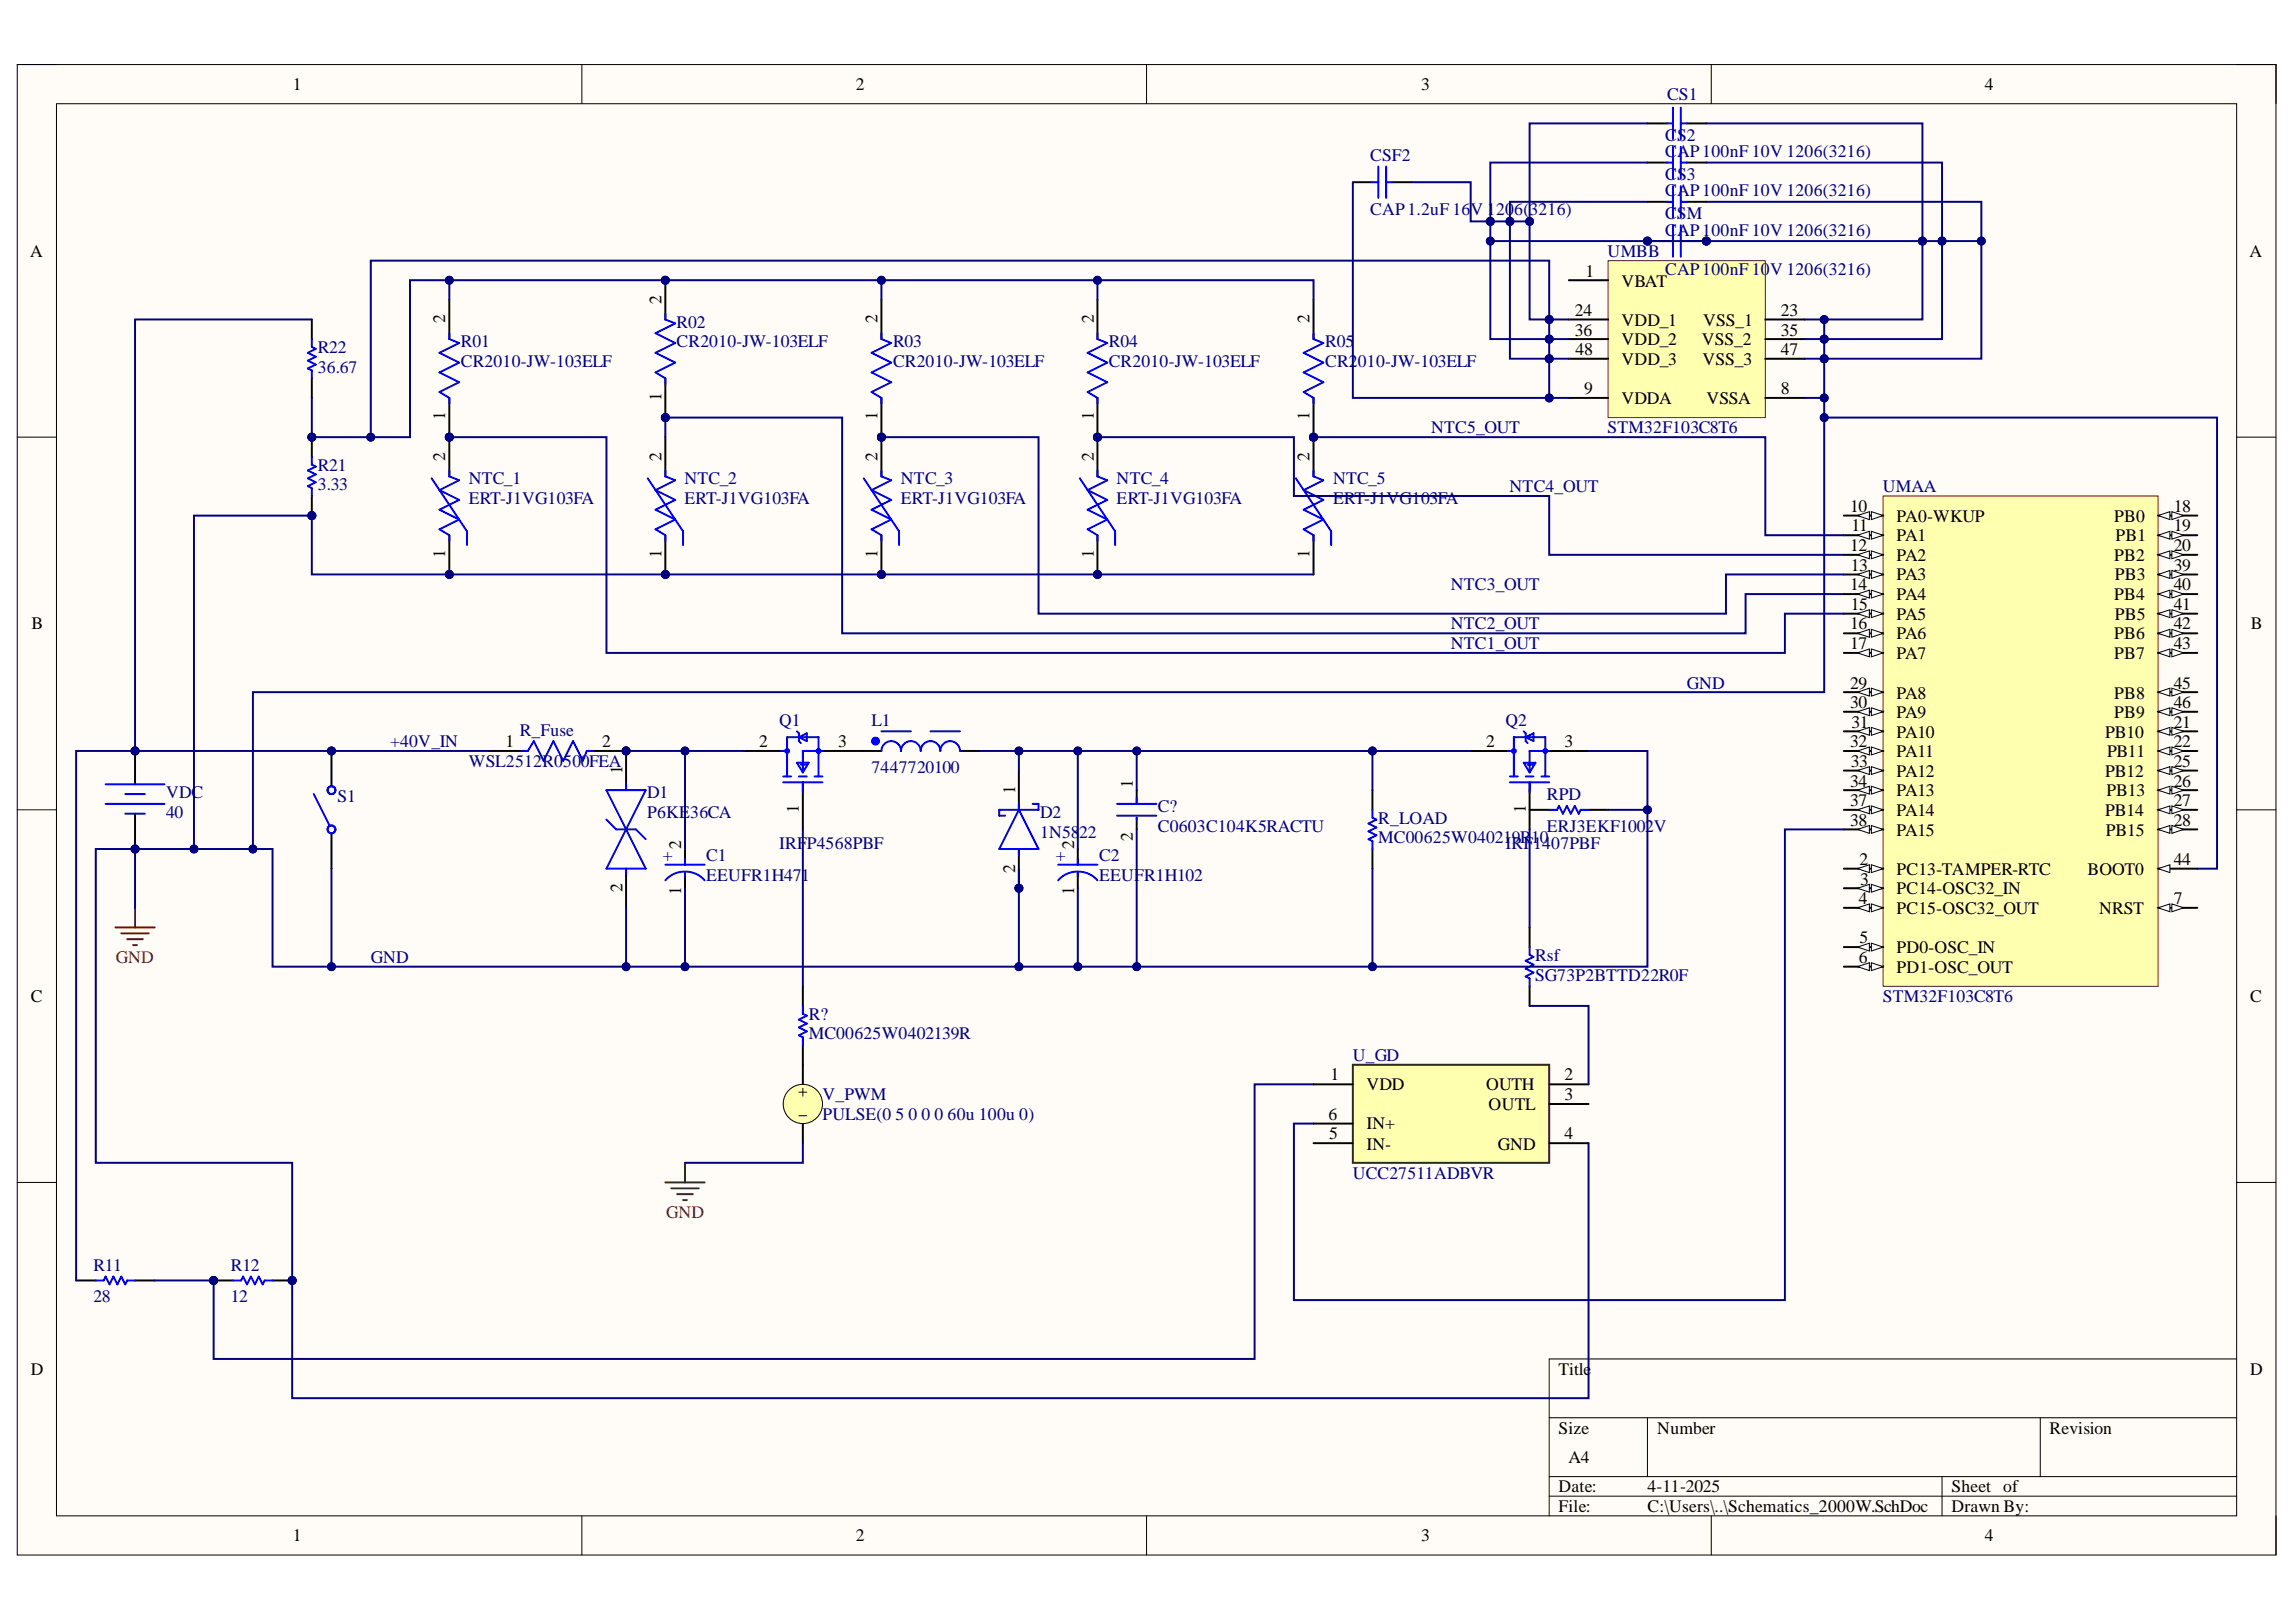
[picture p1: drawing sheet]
<svg xmlns="http://www.w3.org/2000/svg" width="297mm" height="210mm" viewBox="0 0 297 210" stroke-linecap="round" stroke-linejoin="round" font-family="sans-serif">
<defs><g id="words">
<g font-size="2.3">
<text x="37.9" y="11.7">1</text>
<text x="110.7" y="11.7">2</text>
<text x="183.9" y="11.7">3</text>
<text x="256.8" y="11.7">4</text>
<text x="3.9" y="33.3">A</text>
<text x="205.1" y="35.8">1</text>
<text x="291" y="33.3">A</text>
<text x="57.6" y="41.8" transform="rotate(-90 57.6 41.8)">2</text>
<text x="85.6" y="39.3" transform="rotate(-90 85.6 39.3)">2</text>
<text x="113.5" y="41.8" transform="rotate(-90 113.5 41.8)">2</text>
<text x="141.5" y="41.8" transform="rotate(-90 141.5 41.8)">2</text>
<text x="169.4" y="41.8" transform="rotate(-90 169.4 41.8)">2</text>
<text x="203.8" y="40.9">24</text>
<text x="209.8" y="37.1">VBAT</text>
<text x="230.4" y="40.9">23</text>
<text x="203.8" y="43.4">36</text>
<text x="203.8" y="46">48</text>
<text x="209.8" y="42.2">VDD_1</text>
<text x="209.8" y="44.7">VDD_2</text>
<text x="209.8" y="47.2">VDD_3</text>
<text x="220.2" y="44.7">VSS_2</text>
<text x="220.2" y="47.2">VSS_3</text>
<text x="220.3" y="42.2">VSS_1</text>
<text x="230.4" y="43.4">35</text>
<text x="230.4" y="46">47</text>
<text x="85.6" y="51.9" transform="rotate(-90 85.6 51.9)">1</text>
<text x="204.9" y="51">9</text>
<text x="209.8" y="52.3">VDDA</text>
<text x="220.8" y="52.3">VSSA</text>
<text x="230.4" y="51">8</text>
<text x="57.6" y="59.6" transform="rotate(-90 57.6 59.6)">2</text>
<text x="57.6" y="54.4" transform="rotate(-90 57.6 54.4)">1</text>
<text x="85.6" y="59.6" transform="rotate(-90 85.6 59.6)">2</text>
<text x="113.5" y="59.6" transform="rotate(-90 113.5 59.6)">2</text>
<text x="113.5" y="54.4" transform="rotate(-90 113.5 54.4)">1</text>
<text x="141.5" y="59.6" transform="rotate(-90 141.5 59.6)">2</text>
<text x="141.5" y="54.4" transform="rotate(-90 141.5 54.4)">1</text>
<text x="169.4" y="59.6" transform="rotate(-90 169.4 59.6)">2</text>
<text x="169.4" y="54.4" transform="rotate(-90 169.4 54.4)">1</text>
<text x="239.4" y="66.2">10</text>
<text x="239.4" y="71.3">12</text>
<text x="239.5" y="68.8">11</text>
<text x="245.4" y="67.5">PA0-WKUP</text>
<text x="245.4" y="70">PA1</text>
<text x="273.5" y="67.5">PB0</text>
<text x="273.7" y="70">PB1</text>
<text x="281.2" y="66.2">18</text>
<text x="281.2" y="68.8">19</text>
<text x="281.2" y="71.3">20</text>
<text x="57.6" y="72.1" transform="rotate(-90 57.6 72.1)">1</text>
<text x="85.6" y="72.1" transform="rotate(-90 85.6 72.1)">1</text>
<text x="113.5" y="72.1" transform="rotate(-90 113.5 72.1)">1</text>
<text x="141.5" y="72.1" transform="rotate(-90 141.5 72.1)">1</text>
<text x="169.4" y="72.1" transform="rotate(-90 169.4 72.1)">1</text>
<text x="239.4" y="76.4">14</text>
<text x="239.4" y="73.8">13</text>
<text x="245.4" y="72.6">PA2</text>
<text x="245.4" y="75.1">PA3</text>
<text x="245.4" y="77.6">PA4</text>
<text x="273.5" y="72.6">PB2</text>
<text x="273.5" y="77.6">PB4</text>
<text x="273.6" y="75.1">PB3</text>
<text x="281.2" y="73.8">39</text>
<text x="281.2" y="76.4">40</text>
<text x="4.1" y="81.4">B</text>
<text x="239.4" y="81.4">16</text>
<text x="239.4" y="84">17</text>
<text x="239.4" y="78.9">15</text>
<text x="245.4" y="80.2">PA5</text>
<text x="245.4" y="82.7">PA6</text>
<text x="273.5" y="82.7">PB6</text>
<text x="273.6" y="80.2">PB5</text>
<text x="281.2" y="78.9">41</text>
<text x="281.2" y="81.4">42</text>
<text x="281.2" y="84">43</text>
<text x="291.2" y="81.4">B</text>
<text x="239.4" y="89.1">29</text>
<text x="245.4" y="85.2">PA7</text>
<text x="273.5" y="85.2">PB7</text>
<text x="281.2" y="89.1">45</text>
<text x="239.4" y="91.7">30</text>
<text x="239.5" y="94.2">31</text>
<text x="245.4" y="95.5">PA10</text>
<text x="245.4" y="90.4">PA8</text>
<text x="245.4" y="92.9">PA9</text>
<text x="272.4" y="95.5">PB10</text>
<text x="273.5" y="90.4">PB8</text>
<text x="273.5" y="92.9">PB9</text>
<text x="281.2" y="94.2">21</text>
<text x="281.2" y="91.7">46</text>
<text x="65.4" y="96.7">1</text>
<text x="77.9" y="96.7">2</text>
<text x="80.5" y="100.2" transform="rotate(-90 80.5 100.2)">1</text>
<text x="98.2" y="96.7">2</text>
<text x="108.4" y="96.7">3</text>
<text x="146.6" y="102" transform="rotate(-90 146.6 102)">1</text>
<text x="192.3" y="96.7">2</text>
<text x="202.4" y="96.7">3</text>
<text x="239.4" y="96.7">32</text>
<text x="239.4" y="101.8">34</text>
<text x="239.4" y="99.3">33</text>
<text x="245.4" y="98">PA11</text>
<text x="245.4" y="100.5">PA12</text>
<text x="272.4" y="100.5">PB12</text>
<text x="272.6" y="98">PB11</text>
<text x="281.2" y="96.7">22</text>
<text x="281.2" y="99.3">25</text>
<text x="281.2" y="101.8">26</text>
<text x="103.4" y="105.2" transform="rotate(-90 103.4 105.2)">1</text>
<text x="131.4" y="102.7" transform="rotate(-90 131.4 102.7)">1</text>
<text x="197.4" y="105.2" transform="rotate(-90 197.4 105.2)">1</text>
<text x="239.4" y="104.3">37</text>
<text x="239.4" y="106.9">38</text>
<text x="245.4" y="103.1">PA13</text>
<text x="245.4" y="105.6">PA14</text>
<text x="272.4" y="105.6">PB14</text>
<text x="272.5" y="103.1">PB13</text>
<text x="281.2" y="104.3">27</text>
<text x="281.2" y="106.9">28</text>
<text x="88.1" y="109.8" transform="rotate(-90 88.1 109.8)">2</text>
<text x="131.4" y="113" transform="rotate(-90 131.4 113)">2</text>
<text x="139" y="109.8" transform="rotate(-90 139 109.8)">2</text>
<text x="146.6" y="108.9" transform="rotate(-90 146.6 108.9)">2</text>
<text x="240.5" y="111.9">2</text>
<text x="245.4" y="108.1">PA15</text>
<text x="245.4" y="113.2">PC13-TAMPER-RTC</text>
<text x="270.1" y="113.2">BOOT0</text>
<text x="272.4" y="108.1">PB15</text>
<text x="281.2" y="111.9">44</text>
<text x="80.5" y="115.5" transform="rotate(-90 80.5 115.5)">2</text>
<text x="88.1" y="115.8" transform="rotate(-90 88.1 115.8)">1</text>
<text x="139" y="115.8" transform="rotate(-90 139 115.8)">1</text>
<text x="240.5" y="117">4</text>
<text x="240.6" y="114.5">3</text>
<text x="245.4" y="115.7">PC14-OSC32_IN</text>
<text x="245.4" y="118.3">PC15-OSC32_OUT</text>
<text x="271.6" y="118.3">NRST</text>
<text x="281.2" y="117">7</text>
<text x="240.5" y="124.6">6</text>
<text x="240.5" y="122.1">5</text>
<text x="245.4" y="123.3">PD0-OSC_IN</text>
<text x="245.4" y="125.9">PD1-OSC_OUT</text>
<text x="4" y="129.7">C</text>
<text x="291.1" y="129.7">C</text>
<text x="172.1" y="139.8">1</text>
<text x="176.8" y="141.1">VDD</text>
<text x="192.3" y="141.1">OUTH</text>
<text x="192.6" y="143.6">OUTL</text>
<text x="202.4" y="139.8">2</text>
<text x="202.4" y="142.4">3</text>
<text x="171.9" y="144.9">6</text>
<text x="172" y="147.4">5</text>
<text x="176.8" y="146.2">IN+</text>
<text x="176.8" y="148.8">IN-</text>
<text x="193.8" y="148.8">GND</text>
<text x="202.4" y="147.4">4</text>
<text x="4" y="177.9">D</text>
<text x="201.6" y="177.9">Title</text>
<text x="291.1" y="177.9">D</text>
<text x="201.6" y="185.5">Size</text>
<text x="214.4" y="185.5">Number</text>
<text x="265.2" y="185.5">Revision</text>
<text x="202.9" y="189.3">A4</text>
<text x="201.6" y="193.1">Date:</text>
<text x="201.6" y="195.7">File:</text>
<text x="213.1" y="193.1">4-11-2025</text>
<text x="213.1" y="195.7">C:\Users\..\Schematics_2000W.SchDoc</text>
<text x="252.5" y="193.1">Sheet of</text>
<text x="252.5" y="195.7">Drawn By:</text>
<text x="37.9" y="199.5">1</text>
<text x="110.7" y="199.5">2</text>
<text x="183.9" y="199.5">3</text>
<text x="256.8" y="199.5">4</text>
</g>
<g font-size="2.3" fill="#000080">
<text x="215.7" y="12.9">CS1</text>
<text x="177.3" y="20.8">CSF2</text>
<text x="215.4" y="20.3">CAP100nF 10V 1206(3216)</text>
<text x="215.4" y="18.3">CS2</text>
<text x="215.4" y="23.3">CS3</text>
<text x="177.3" y="27.9">CAP1.2uF 16V 120</text>
<text x="195.9" y="27.9">6(3216)</text>
<text x="215.4" y="25.3">CAP100nF 10V 1206(3216)</text>
<text x="215.4" y="28.4">CSM</text>
<text x="208" y="33.3">UMBB</text>
<text x="215.4" y="30.5">CAP100nF 10V 1206(3216)</text>
<text x="215.4" y="35.6">CAP100nF 10</text>
<text x="229" y="35.6">V 1206(3216)</text>
<text x="41.1" y="45.7">R22</text>
<text x="59.6" y="44.9">R01</text>
<text x="59.6" y="47.5">CR2010-JW-103ELF</text>
<text x="87.5" y="42.4">R02</text>
<text x="87.5" y="44.9">CR2010-JW-103ELF</text>
<text x="115.5" y="44.9">R03</text>
<text x="115.5" y="47.5">CR2010-JW-103ELF</text>
<text x="143.4" y="44.9">R04</text>
<text x="143.4" y="47.5">CR2010-JW-103ELF</text>
<text x="171.4" y="44.9">R05</text>
<text x="171.4" y="47.5">CR2</text>
<text x="175.7" y="47.5">010-JW-103ELF</text>
<text x="41.1" y="48.2">36.67</text>
<text x="185.1" y="56.1">NTC5_OUT</text>
<text x="208" y="56.1">STM32F103C8T6</text>
<text x="41.1" y="63.4">3.33</text>
<text x="41.1" y="60.9">R21</text>
<text x="60.6" y="62.7">NTC_1</text>
<text x="60.6" y="65.2">ERT-J1VG103FA</text>
<text x="88.6" y="62.7">NTC_2</text>
<text x="88.6" y="65.2">ERT-J1VG103FA</text>
<text x="116.6" y="62.7">NTC_3</text>
<text x="116.6" y="65.2">ERT-J1VG103FA</text>
<text x="144.5" y="62.7">NTC_4</text>
<text x="144.5" y="65.2">ERT-J1VG103FA</text>
<text x="172.5" y="62.7">NTC_5</text>
<text x="172.5" y="65.2">ERT-J1VG103FA</text>
<text x="195.3" y="63.7">NTC4_OUT</text>
<text x="243.6" y="63.7">UMAA</text>
<text x="187.7" y="76.4">NTC3_OUT</text>
<text x="187.7" y="81.4">NTC2_OUT</text>
<text x="187.7" y="84">NTC1_OUT</text>
<text x="218.2" y="89.1">GND</text>
<text x="67.2" y="95.2">R_Fuse</text>
<text x="100.8" y="93.9">Q1</text>
<text x="112.7" y="93.9">L1</text>
<text x="194.8" y="93.9">Q2</text>
<text x="50.5" y="96.7">+40V_IN</text>
<text x="60.6" y="99.3">WSL2512R0500FEA</text>
<text x="112.7" y="100">7447720100</text>
<text x="21.5" y="105.9">40</text>
<text x="21.5" y="103.3">VDC</text>
<text x="43.6" y="103.8">S1</text>
<text x="83.7" y="103.3">D1</text>
<text x="83.7" y="105.9">P6KE</text>
<text x="89.3" y="105.9">36CA</text>
<text x="134.6" y="105.9">D2</text>
<text x="149.8" y="105.1">C?</text>
<text x="149.8" y="107.6">C0603C104K5RACTU</text>
<text x="178.3" y="106.6">R_LOAD</text>
<text x="200.1" y="103.6">RPD</text>
<text x="200.1" y="107.6">ERJ3EKF1002V</text>
<text x="85.8" y="111.4">+</text>
<text x="91.3" y="111.4">C1</text>
<text x="91.3" y="114">EEUFR1H471</text>
<text x="100.8" y="109.9">IRFP4568PBF</text>
<text x="134.6" y="108.4">1N58</text>
<text x="136.6" y="111.4">+</text>
<text x="139.6" y="108.4">22</text>
<text x="142.2" y="111.4">C2</text>
<text x="142.2" y="114">EEUFR1H102</text>
<text x="178.3" y="109.2">MC00625W040219R</text>
<text x="194.8" y="109.9">IRF1407PBF</text>
<text x="198.1" y="109.2">10</text>
<text x="48" y="124.6">GND</text>
<text x="198.6" y="124.4">Rsf</text>
<text x="104.6" y="132">R?</text>
<text x="198.6" y="126.9">SG73P2BTTD22R0F</text>
<text x="243.6" y="129.7">STM32F103C8T6</text>
<text x="104.6" y="134.5">MC00625W0402139R</text>
<text x="175" y="137.3">U_GD</text>
<text x="106.4" y="142.4">V_PWM</text>
<text x="106.4" y="144.9">PULSE(0</text>
<text x="115.8" y="144.9">5</text>
<text x="117.5" y="144.9">0</text>
<text x="119.2" y="144.9">0</text>
<text x="120.9" y="144.9">0</text>
<text x="122.6" y="144.9">60u 100u 0)</text>
<text x="175" y="152.6">UCC27511ADBVR</text>
<text x="12.1" y="164.5">R11</text>
<text x="29.9" y="164.5">R12</text>
<text x="12.1" y="168.5">28</text>
<text x="29.9" y="168.5">12</text>
</g>
<g font-size="2.3" fill="#800000">
<text x="15" y="124.6">GND</text>
<text x="86.2" y="157.6">GND</text>
</g>
</g></defs>
<path d="M2.2 8.4h292.2v192.8h-292.2z" fill-rule="evenodd" fill="#fffcf8"/>
<path d="M2.2 8.4h292.2v192.8h-292.2z" fill="none" stroke="#000" stroke-width=".13"/>
<path d="M7.3 13.4h282.1v182.8h-282.1z" fill-rule="evenodd" fill="#fffcf8"/>
<g fill="none" stroke="#000" stroke-width=".13">
<path d="M2.2 8.3h5.1M7.3 13.4h282.1v182.8h-282.1zM75.3 8.3v5.1M148.3 8.3v5.1M221.4 8.4v5M289.4 8.4h5v5M2.2 56.6h5.1M289.4 56.6h5M2.2 104.8h5.1M289.4 104.8h5M2.2 153h5.1M289.4 153h5"/>
<path d="M289.4 175.9h-89v20.3M75.3 196.2v5M148.3 196.2v5M200.4 183.5h89M200.4 191.1h89M200.4 193.6h89M213.1 183.5v7.6M221.4 196.2v5M251.2 191.1v5.1M264 183.5v7.6M294.4 196.2v5"/>
</g>
<path d="M17.5 117.5v2.5M14.9 120h5.1M15.7 120.8h3.5M16.5 121.5h2M17.2 122.3h.5" fill="none" stroke="#800000" stroke-width=".25"/>
<circle cx="17.5" cy="97.2" r=".51" fill="#000080"/>
<circle cx="17.5" cy="97.2" r=".51" fill="none" stroke="#000080" stroke-width=".13"/>
<circle cx="17.5" cy="109.9" r=".51" fill="#000080"/>
<circle cx="17.5" cy="109.9" r=".51" fill="none" stroke="#000080" stroke-width=".13"/>
<path d="M17.5 97.2v4.3" fill="none" stroke="#000" stroke-width=".25"/>
<circle cx="17.5" cy="97.2" r=".51" fill="#000080"/>
<circle cx="17.5" cy="97.2" r=".51" fill="none" stroke="#000080" stroke-width=".13"/>
<path d="M17.5 105.3v4.6" fill="none" stroke="#000" stroke-width=".25"/>
<circle cx="17.5" cy="109.9" r=".51" fill="#000080"/>
<circle cx="17.5" cy="109.9" r=".51" fill="none" stroke="#000080" stroke-width=".13"/>
<path d="M13.7 101.5h7.6M13.7 104h7.6M16.2 102.8h2.5M16.2 105.3h2.5" fill="none" stroke="#00f" stroke-width=".25"/>
<circle cx="81" cy="97.2" r=".51" fill="#000080"/>
<circle cx="81" cy="97.2" r=".51" fill="none" stroke="#000080" stroke-width=".13"/>
<path d="M63.2 97.2h5.1M75.9 97.2h5.1" fill="none" stroke="#000" stroke-width=".25"/>
<circle cx="81" cy="97.2" r=".51" fill="#000080"/>
<circle cx="81" cy="97.2" r=".51" fill="none" stroke="#000080" stroke-width=".13"/>
<path d="M67.5 97.2h.8l.8-1.3 1.2 2.5 1.3-2.5 1.3 2.5 1.2-2.5 1.3 2.5 .5-1.2h.8" fill="none" stroke="#00f" stroke-width=".25"/>
<circle cx="81" cy="97.2" r=".51" fill="#000080"/>
<circle cx="81" cy="97.2" r=".51" fill="none" stroke="#000080" stroke-width=".13"/>
<path d="M81 97.2v5.1" fill="none" stroke="#000" stroke-width=".25"/>
<circle cx="81" cy="97.2" r=".51" fill="#000080"/>
<circle cx="81" cy="97.2" r=".51" fill="none" stroke="#000080" stroke-width=".13"/>
<g fill="none" stroke="#000" stroke-width=".25">
<path d="M190.3 97.2h5M200.4 97.2h5.1M81 112.4v5.1M88.6 109.9v2M88.6 112.9v2M139.4 109.9v2M139.4 112.9v2M147.1 102.3v1.7M147.1 105.8v1.5M197.9 102.3v5M197.9 104.8h2.5M205.5 104.8h2.5"/>
<path d="M103.9 127.6v2.6M103.9 135.3v5M103.9 145.4v2.5"/>
</g>
<g fill="none" stroke="#00f" stroke-width=".25">
<path d="M195.1 97.2h.7M197.1 98.7h1.5l-.7 1.3zM197.1 94.6l.3 .3v1l.2 .3M197.4 95.4l1-.5v1zM197.6 99h.8M200.4 97.2h-2.5v2.5M78.5 102.3h5l-5 10.1h5zM78.5 106.1l1.2 1.2h2.6l1.2 1.3M81 101.5v.8M81 112.4v.8M86.1 113.9a3.4 3.4 0 0 1 5.1 0M86.1 111.9h5.1"/>
<path d="M88.6 111.1v.8M88.6 112.9v.5M136.9 113.9a3.4 3.4 0 0 1 5.1 0M136.9 111.9h5.1M139.4 111.1v.8M139.4 112.9v.5M144.5 104h5.1M144.5 105.6h5.1M147.1 103.3v.7M147.1 105.8v.3M195.3 101.2h5.1M195.3 100.5h1.1"/>
<path d="M195.8 100.5v-5.1h4.1v5.1M197.4 100.5h1M197.9 101.2v1.3M199.4 100.5h1M200.4 104.8h1l.3-.5 .5 1 .5-1 .5 1 .5-1 .5 1 .3-.5h1M103.9 130.2v1l.5 .2-1 .6 1 .5-1 .5 1 .5-1 .5 .5 .2v1.1"/>
<circle cx="195.9" cy="97.2" r=".26"/>
<circle cx="199.9" cy="97.2" r=".25"/>
</g>
<circle cx="103.9" cy="142.9" r="2.54" fill="#ffffb0"/>
<g fill="none" stroke="#000" stroke-width=".13">
<path d="M103.4 141.3h1M103.4 144.4h1M103.9 140.8v1.1"/>
<circle cx="103.9" cy="142.9" r="2.54"/>
</g>
<path d="M86.1 153h5.1M86.8 153.8h3.6M87.6 154.5h2M88.4 155.3h.5M88.6 150.5v2.5" fill="none" stroke="#800000" stroke-width=".25"/>
<path d="M177.6 102.3v2.5M177.6 109.9v2.5" fill="none" stroke="#000" stroke-width=".25"/>
<path d="M177.6 104.8v1l.5 .3-1.1 .5 1.1 .5-1.1 .5 1.1 .5-1.1 .5 .6 .3v1" fill="none" stroke="#00f" stroke-width=".25"/>
<circle cx="131.8" cy="114.9" r=".51" fill="#000080"/>
<circle cx="131.8" cy="114.9" r=".51" fill="none" stroke="#000080" stroke-width=".13"/>
<path d="M131.8 109.9v5" fill="none" stroke="#000" stroke-width=".25"/>
<circle cx="131.8" cy="114.9" r=".51" fill="#000080"/>
<circle cx="131.8" cy="114.9" r=".51" fill="none" stroke="#000080" stroke-width=".13"/>
<path d="M131.8 99.7v5.1" fill="none" stroke="#000" stroke-width=".25"/>
<path d="M131.8 104.8l2.6 5.1h-5.1zM131.8 104v.8M131.8 109.9v.7M133.6 104h.8v.8h-5.1v.8h.7" fill="none" stroke="#00f" stroke-width=".25"/>
<path d="M175 137.8h25.4v12.7h-25.4z" fill-rule="evenodd" fill="#ffffb0"/>
<path d="M175 137.8h25.4v12.7h-25.4z" fill="none" stroke="#800000" stroke-width=".25"/>
<path d="M169.9 140.3h5.1M169.9 145.4h5.1M169.9 147.9h5.1M200.4 140.3h5.1M200.4 147.9h5.1M200.4 142.9h5.1M9.8 165.7h2.6M17.5 165.7h2.5" fill="none" stroke="#000" stroke-width=".25"/>
<path d="M12.4 165.7h1l.3-.5 .5 1 .5-1 .5 1 .5-1 .5 1 .3-.5h1" fill="none" stroke="#00f" stroke-width=".25"/>
<circle cx="37.8" cy="165.7" r=".51" fill="#000080"/>
<circle cx="37.8" cy="165.7" r=".51" fill="none" stroke="#000080" stroke-width=".13"/>
<circle cx="27.6" cy="165.7" r=".51" fill="#000080"/>
<circle cx="27.6" cy="165.7" r=".51" fill="none" stroke="#000080" stroke-width=".13"/>
<path d="M35.3 165.7h2.5" fill="none" stroke="#000" stroke-width=".25"/>
<circle cx="37.8" cy="165.7" r=".51" fill="#000080"/>
<circle cx="37.8" cy="165.7" r=".51" fill="none" stroke="#000080" stroke-width=".13"/>
<path d="M27.6 165.7h2.6" fill="none" stroke="#000" stroke-width=".25"/>
<circle cx="27.6" cy="165.7" r=".51" fill="#000080"/>
<circle cx="27.6" cy="165.7" r=".51" fill="none" stroke="#000080" stroke-width=".13"/>
<path d="M40.3 43.9v1l.5 .3-1 .5 1 .5-1 .5 1 .5-1 .5 .5 .2v1.1M197.9 122.6v1l.5 .2-1 .5 1 .5-1 .6 1 .5-1 .5 .5 .2v1M30.2 165.7h1l.2-.5 .6 1 .5-1 .5 1 .5-1 .5 1 .2-.5h1.1" fill="none" stroke="#00f" stroke-width=".25"/>
<path d="M40.3 41.3v2.6M40.3 49v2.5M197.9 120v2.6M197.9 127.6v2.6" fill="none" stroke="#000" stroke-width=".25"/>
<circle cx="40.3" cy="56.6" r=".51" fill="#000080"/>
<circle cx="40.3" cy="56.6" r=".51" fill="none" stroke="#000080" stroke-width=".13"/>
<circle cx="40.3" cy="66.7" r=".51" fill="#000080"/>
<circle cx="40.3" cy="66.7" r=".51" fill="none" stroke="#000080" stroke-width=".13"/>
<path d="M40.3 56.6v2.5" fill="none" stroke="#000" stroke-width=".25"/>
<circle cx="40.3" cy="56.6" r=".51" fill="#000080"/>
<circle cx="40.3" cy="56.6" r=".51" fill="none" stroke="#000080" stroke-width=".13"/>
<path d="M40.3 64.2v2.5" fill="none" stroke="#000" stroke-width=".25"/>
<circle cx="40.3" cy="66.7" r=".51" fill="#000080"/>
<circle cx="40.3" cy="66.7" r=".51" fill="none" stroke="#000080" stroke-width=".13"/>
<path d="M40.3 59.1v1l.5 .3-1 .5 1 .5-1 .5 1 .5-1 .5 .5 .3v1" fill="none" stroke="#00f" stroke-width=".25"/>
<path d="M243.6 64.2h35.6v63.4h-35.6z" fill-rule="evenodd" fill="#ffffb0"/>
<path d="M243.6 64.2h35.6v63.4h-35.6z" fill="none" stroke="#800000" stroke-width=".13"/>
<path d="M279.2 112.4h5.1" fill="none" stroke="#000" stroke-width=".25"/>
<path d="M279.2 112.4l1.5-.5v1z" fill="#f8fcff"/>
<path d="M279.2 112.4l1.5-.5v1z" fill="none" stroke="#000" stroke-width=".13"/>
<path d="M279.2 117.5h5.1" fill="none" stroke="#000" stroke-width=".25"/>
<path d="M279.2 117.5l1.5-.5v1z" fill="#f8fcff"/>
<path d="M279.2 117.5l1.5-.5v1z" fill="none" stroke="#000" stroke-width=".13"/>
<path d="M281 117l1.5 .5-1.5 .5z" fill="#f8fcff"/>
<path d="M281 117l1.5 .5-1.5 .5z" fill="none" stroke="#000" stroke-width=".13"/>
<path d="M238.5 66.7h5.1" fill="none" stroke="#000" stroke-width=".25"/>
<path d="M242.1 66.2l1.5 .5-1.5 .5z" fill="#f8fcff"/>
<path d="M242.1 66.2l1.5 .5-1.5 .5z" fill="none" stroke="#000" stroke-width=".13"/>
<path d="M240.3 66.7l1.5-.5v1z" fill="#f8fcff"/>
<path d="M240.3 66.7l1.5-.5v1z" fill="none" stroke="#000" stroke-width=".13"/>
<path d="M238.5 69.3h5.1" fill="none" stroke="#000" stroke-width=".25"/>
<path d="M242.1 68.8l1.5 .5-1.5 .5z" fill="#f8fcff"/>
<path d="M242.1 68.8l1.5 .5-1.5 .5z" fill="none" stroke="#000" stroke-width=".13"/>
<path d="M240.3 69.3l1.5-.5v1z" fill="#f8fcff"/>
<path d="M240.3 69.3l1.5-.5v1z" fill="none" stroke="#000" stroke-width=".13"/>
<path d="M238.5 94.6h5.1" fill="none" stroke="#000" stroke-width=".25"/>
<path d="M242.1 94.1l1.5 .5-1.5 .5z" fill="#f8fcff"/>
<path d="M242.1 94.1l1.5 .5-1.5 .5z" fill="none" stroke="#000" stroke-width=".13"/>
<path d="M240.3 94.6l1.5-.5v1z" fill="#f8fcff"/>
<path d="M240.3 94.6l1.5-.5v1z" fill="none" stroke="#000" stroke-width=".13"/>
<path d="M238.5 97.2h5.1" fill="none" stroke="#000" stroke-width=".25"/>
<path d="M242.1 96.7l1.5 .5-1.5 .5z" fill="#f8fcff"/>
<path d="M242.1 96.7l1.5 .5-1.5 .5z" fill="none" stroke="#000" stroke-width=".13"/>
<path d="M240.3 97.2l1.5-.5v1z" fill="#f8fcff"/>
<path d="M240.3 97.2l1.5-.5v1z" fill="none" stroke="#000" stroke-width=".13"/>
<path d="M238.5 99.7h5.1" fill="none" stroke="#000" stroke-width=".25"/>
<path d="M242.1 99.2l1.5 .5-1.5 .5z" fill="#f8fcff"/>
<path d="M242.1 99.2l1.5 .5-1.5 .5z" fill="none" stroke="#000" stroke-width=".13"/>
<path d="M240.3 99.7l1.5-.5v1z" fill="#f8fcff"/>
<path d="M240.3 99.7l1.5-.5v1z" fill="none" stroke="#000" stroke-width=".13"/>
<path d="M238.5 102.3h5.1" fill="none" stroke="#000" stroke-width=".25"/>
<path d="M242.1 101.7l1.5 .6-1.5 .5z" fill="#f8fcff"/>
<path d="M242.1 101.7l1.5 .6-1.5 .5z" fill="none" stroke="#000" stroke-width=".13"/>
<path d="M240.3 102.3l1.5-.6v1.1z" fill="#f8fcff"/>
<path d="M240.3 102.3l1.5-.6v1.1z" fill="none" stroke="#000" stroke-width=".13"/>
<path d="M238.5 104.8h5.1" fill="none" stroke="#000" stroke-width=".25"/>
<path d="M242.1 104.3l1.5 .5-1.5 .5z" fill="#f8fcff"/>
<path d="M242.1 104.3l1.5 .5-1.5 .5z" fill="none" stroke="#000" stroke-width=".13"/>
<path d="M240.3 104.8l1.5-.5v1z" fill="#f8fcff"/>
<path d="M240.3 104.8l1.5-.5v1z" fill="none" stroke="#000" stroke-width=".13"/>
<path d="M238.5 107.3h5.1" fill="none" stroke="#000" stroke-width=".25"/>
<path d="M242.1 106.8l1.5 .5-1.5 .5z" fill="#f8fcff"/>
<path d="M242.1 106.8l1.5 .5-1.5 .5z" fill="none" stroke="#000" stroke-width=".13"/>
<path d="M240.3 107.3l1.5-.5v1z" fill="#f8fcff"/>
<path d="M240.3 107.3l1.5-.5v1z" fill="none" stroke="#000" stroke-width=".13"/>
<path d="M238.5 71.8h5.1" fill="none" stroke="#000" stroke-width=".25"/>
<path d="M242.1 71.3l1.5 .5-1.5 .5z" fill="#f8fcff"/>
<path d="M242.1 71.3l1.5 .5-1.5 .5z" fill="none" stroke="#000" stroke-width=".13"/>
<path d="M240.3 71.8l1.5-.5v1z" fill="#f8fcff"/>
<path d="M240.3 71.8l1.5-.5v1z" fill="none" stroke="#000" stroke-width=".13"/>
<path d="M238.5 74.3h5.1" fill="none" stroke="#000" stroke-width=".25"/>
<path d="M242.1 73.8l1.5 .5-1.5 .6z" fill="#f8fcff"/>
<path d="M242.1 73.8l1.5 .5-1.5 .6z" fill="none" stroke="#000" stroke-width=".13"/>
<path d="M240.3 74.3l1.5-.5v1.1z" fill="#f8fcff"/>
<path d="M240.3 74.3l1.5-.5v1.1z" fill="none" stroke="#000" stroke-width=".13"/>
<path d="M238.5 76.9h5.1" fill="none" stroke="#000" stroke-width=".25"/>
<path d="M242.1 76.4l1.5 .5-1.5 .5z" fill="#f8fcff"/>
<path d="M242.1 76.4l1.5 .5-1.5 .5z" fill="none" stroke="#000" stroke-width=".13"/>
<path d="M240.3 76.9l1.5-.5v1z" fill="#f8fcff"/>
<path d="M240.3 76.9l1.5-.5v1z" fill="none" stroke="#000" stroke-width=".13"/>
<path d="M238.5 79.4h5.1" fill="none" stroke="#000" stroke-width=".25"/>
<path d="M242.1 78.9l1.5 .5-1.5 .5z" fill="#f8fcff"/>
<path d="M242.1 78.9l1.5 .5-1.5 .5z" fill="none" stroke="#000" stroke-width=".13"/>
<path d="M240.3 79.4l1.5-.5v1z" fill="#f8fcff"/>
<path d="M240.3 79.4l1.5-.5v1z" fill="none" stroke="#000" stroke-width=".13"/>
<path d="M238.5 82h5.1" fill="none" stroke="#000" stroke-width=".25"/>
<path d="M242.1 81.4l1.5 .6-1.5 .5z" fill="#f8fcff"/>
<path d="M242.1 81.4l1.5 .6-1.5 .5z" fill="none" stroke="#000" stroke-width=".13"/>
<path d="M240.3 82l1.5-.6v1.1z" fill="#f8fcff"/>
<path d="M240.3 82l1.5-.6v1.1z" fill="none" stroke="#000" stroke-width=".13"/>
<path d="M238.5 84.5h5.1" fill="none" stroke="#000" stroke-width=".25"/>
<path d="M242.1 84l1.5 .5-1.5 .5z" fill="#f8fcff"/>
<path d="M242.1 84l1.5 .5-1.5 .5z" fill="none" stroke="#000" stroke-width=".13"/>
<path d="M240.3 84.5l1.5-.5v1z" fill="#f8fcff"/>
<path d="M240.3 84.5l1.5-.5v1z" fill="none" stroke="#000" stroke-width=".13"/>
<path d="M238.5 89.6h5.1" fill="none" stroke="#000" stroke-width=".25"/>
<path d="M242.1 89.1l1.5 .5-1.5 .5z" fill="#f8fcff"/>
<path d="M242.1 89.1l1.5 .5-1.5 .5z" fill="none" stroke="#000" stroke-width=".13"/>
<path d="M240.3 89.6l1.5-.5v1z" fill="#f8fcff"/>
<path d="M240.3 89.6l1.5-.5v1z" fill="none" stroke="#000" stroke-width=".13"/>
<path d="M238.5 92.1h5.1" fill="none" stroke="#000" stroke-width=".25"/>
<path d="M242.1 91.6l1.5 .5-1.5 .5z" fill="#f8fcff"/>
<path d="M242.1 91.6l1.5 .5-1.5 .5z" fill="none" stroke="#000" stroke-width=".13"/>
<path d="M240.3 92.1l1.5-.5v1z" fill="#f8fcff"/>
<path d="M240.3 92.1l1.5-.5v1z" fill="none" stroke="#000" stroke-width=".13"/>
<path d="M279.2 66.7h5.1" fill="none" stroke="#000" stroke-width=".25"/>
<path d="M279.2 66.7l1.5-.5v1z" fill="#f8fcff"/>
<path d="M279.2 66.7l1.5-.5v1z" fill="none" stroke="#000" stroke-width=".13"/>
<path d="M281 66.2l1.5 .5-1.5 .5z" fill="#f8fcff"/>
<path d="M281 66.2l1.5 .5-1.5 .5z" fill="none" stroke="#000" stroke-width=".13"/>
<path d="M279.2 69.3h5.1" fill="none" stroke="#000" stroke-width=".25"/>
<path d="M279.2 69.3l1.5-.5v1z" fill="#f8fcff"/>
<path d="M279.2 69.3l1.5-.5v1z" fill="none" stroke="#000" stroke-width=".13"/>
<path d="M281 68.8l1.5 .5-1.5 .5z" fill="#f8fcff"/>
<path d="M281 68.8l1.5 .5-1.5 .5z" fill="none" stroke="#000" stroke-width=".13"/>
<path d="M279.2 94.6h5.1" fill="none" stroke="#000" stroke-width=".25"/>
<path d="M279.2 94.6l1.5-.5v1z" fill="#f8fcff"/>
<path d="M279.2 94.6l1.5-.5v1z" fill="none" stroke="#000" stroke-width=".13"/>
<path d="M281 94.1l1.5 .5-1.5 .5z" fill="#f8fcff"/>
<path d="M281 94.1l1.5 .5-1.5 .5z" fill="none" stroke="#000" stroke-width=".13"/>
<path d="M279.2 97.2h5.1" fill="none" stroke="#000" stroke-width=".25"/>
<path d="M279.2 97.2l1.5-.5v1z" fill="#f8fcff"/>
<path d="M279.2 97.2l1.5-.5v1z" fill="none" stroke="#000" stroke-width=".13"/>
<path d="M281 96.7l1.5 .5-1.5 .5z" fill="#f8fcff"/>
<path d="M281 96.7l1.5 .5-1.5 .5z" fill="none" stroke="#000" stroke-width=".13"/>
<path d="M279.2 99.7h5.1" fill="none" stroke="#000" stroke-width=".25"/>
<path d="M279.2 99.7l1.5-.5v1z" fill="#f8fcff"/>
<path d="M279.2 99.7l1.5-.5v1z" fill="none" stroke="#000" stroke-width=".13"/>
<path d="M281 99.2l1.5 .5-1.5 .5z" fill="#f8fcff"/>
<path d="M281 99.2l1.5 .5-1.5 .5z" fill="none" stroke="#000" stroke-width=".13"/>
<path d="M279.2 102.3h5.1" fill="none" stroke="#000" stroke-width=".25"/>
<path d="M279.2 102.3l1.5-.6v1.1z" fill="#f8fcff"/>
<path d="M279.2 102.3l1.5-.6v1.1z" fill="none" stroke="#000" stroke-width=".13"/>
<path d="M281 101.7l1.5 .6-1.5 .5z" fill="#f8fcff"/>
<path d="M281 101.7l1.5 .6-1.5 .5z" fill="none" stroke="#000" stroke-width=".13"/>
<path d="M279.2 104.8h5.1" fill="none" stroke="#000" stroke-width=".25"/>
<path d="M279.2 104.8l1.5-.5v1z" fill="#f8fcff"/>
<path d="M279.2 104.8l1.5-.5v1z" fill="none" stroke="#000" stroke-width=".13"/>
<path d="M281 104.3l1.5 .5-1.5 .5z" fill="#f8fcff"/>
<path d="M281 104.3l1.5 .5-1.5 .5z" fill="none" stroke="#000" stroke-width=".13"/>
<path d="M279.2 107.3h5.1" fill="none" stroke="#000" stroke-width=".25"/>
<path d="M279.2 107.3l1.5-.5v1z" fill="#f8fcff"/>
<path d="M279.2 107.3l1.5-.5v1z" fill="none" stroke="#000" stroke-width=".13"/>
<path d="M281 106.8l1.5 .5-1.5 .5z" fill="#f8fcff"/>
<path d="M281 106.8l1.5 .5-1.5 .5z" fill="none" stroke="#000" stroke-width=".13"/>
<path d="M279.2 71.8h5.1" fill="none" stroke="#000" stroke-width=".25"/>
<path d="M279.2 71.8l1.5-.5v1z" fill="#f8fcff"/>
<path d="M279.2 71.8l1.5-.5v1z" fill="none" stroke="#000" stroke-width=".13"/>
<path d="M281 71.3l1.5 .5-1.5 .5z" fill="#f8fcff"/>
<path d="M281 71.3l1.5 .5-1.5 .5z" fill="none" stroke="#000" stroke-width=".13"/>
<path d="M279.2 74.3h5.1" fill="none" stroke="#000" stroke-width=".25"/>
<path d="M279.2 74.3l1.5-.5v1.1z" fill="#f8fcff"/>
<path d="M279.2 74.3l1.5-.5v1.1z" fill="none" stroke="#000" stroke-width=".13"/>
<path d="M281 73.8l1.5 .5-1.5 .6z" fill="#f8fcff"/>
<path d="M281 73.8l1.5 .5-1.5 .6z" fill="none" stroke="#000" stroke-width=".13"/>
<path d="M279.2 76.9h5.1" fill="none" stroke="#000" stroke-width=".25"/>
<path d="M279.2 76.9l1.5-.5v1z" fill="#f8fcff"/>
<path d="M279.2 76.9l1.5-.5v1z" fill="none" stroke="#000" stroke-width=".13"/>
<path d="M281 76.4l1.5 .5-1.5 .5z" fill="#f8fcff"/>
<path d="M281 76.4l1.5 .5-1.5 .5z" fill="none" stroke="#000" stroke-width=".13"/>
<path d="M279.2 79.4h5.1" fill="none" stroke="#000" stroke-width=".25"/>
<path d="M279.2 79.4l1.5-.5v1z" fill="#f8fcff"/>
<path d="M279.2 79.4l1.5-.5v1z" fill="none" stroke="#000" stroke-width=".13"/>
<path d="M281 78.9l1.5 .5-1.5 .5z" fill="#f8fcff"/>
<path d="M281 78.9l1.5 .5-1.5 .5z" fill="none" stroke="#000" stroke-width=".13"/>
<path d="M279.2 82h5.1" fill="none" stroke="#000" stroke-width=".25"/>
<path d="M279.2 82l1.5-.6v1.1z" fill="#f8fcff"/>
<path d="M279.2 82l1.5-.6v1.1z" fill="none" stroke="#000" stroke-width=".13"/>
<path d="M281 81.4l1.5 .6-1.5 .5z" fill="#f8fcff"/>
<path d="M281 81.4l1.5 .6-1.5 .5z" fill="none" stroke="#000" stroke-width=".13"/>
<path d="M279.2 84.5h5.1" fill="none" stroke="#000" stroke-width=".25"/>
<path d="M279.2 84.5l1.5-.5v1z" fill="#f8fcff"/>
<path d="M279.2 84.5l1.5-.5v1z" fill="none" stroke="#000" stroke-width=".13"/>
<path d="M281 84l1.5 .5-1.5 .5z" fill="#f8fcff"/>
<path d="M281 84l1.5 .5-1.5 .5z" fill="none" stroke="#000" stroke-width=".13"/>
<path d="M279.2 89.6h5.1" fill="none" stroke="#000" stroke-width=".25"/>
<path d="M279.2 89.6l1.5-.5v1z" fill="#f8fcff"/>
<path d="M279.2 89.6l1.5-.5v1z" fill="none" stroke="#000" stroke-width=".13"/>
<path d="M281 89.1l1.5 .5-1.5 .5z" fill="#f8fcff"/>
<path d="M281 89.1l1.5 .5-1.5 .5z" fill="none" stroke="#000" stroke-width=".13"/>
<path d="M279.2 92.1h5.1" fill="none" stroke="#000" stroke-width=".25"/>
<path d="M279.2 92.1l1.5-.5v1z" fill="#f8fcff"/>
<path d="M279.2 92.1l1.5-.5v1z" fill="none" stroke="#000" stroke-width=".13"/>
<path d="M281 91.6l1.5 .5-1.5 .5z" fill="#f8fcff"/>
<path d="M281 91.6l1.5 .5-1.5 .5z" fill="none" stroke="#000" stroke-width=".13"/>
<path d="M238.5 112.4h5.1" fill="none" stroke="#000" stroke-width=".25"/>
<path d="M242.1 111.9l1.5 .5-1.5 .5z" fill="#f8fcff"/>
<path d="M242.1 111.9l1.5 .5-1.5 .5z" fill="none" stroke="#000" stroke-width=".13"/>
<path d="M240.3 112.4l1.5-.5v1z" fill="#f8fcff"/>
<path d="M240.3 112.4l1.5-.5v1z" fill="none" stroke="#000" stroke-width=".13"/>
<path d="M238.5 114.9h5.1" fill="none" stroke="#000" stroke-width=".25"/>
<path d="M242.1 114.4l1.5 .5-1.5 .6z" fill="#f8fcff"/>
<path d="M242.1 114.4l1.5 .5-1.5 .6z" fill="none" stroke="#000" stroke-width=".13"/>
<path d="M240.3 114.9l1.5-.5v1.1z" fill="#f8fcff"/>
<path d="M240.3 114.9l1.5-.5v1.1z" fill="none" stroke="#000" stroke-width=".13"/>
<path d="M238.5 117.5h5.1" fill="none" stroke="#000" stroke-width=".25"/>
<path d="M242.1 117l1.5 .5-1.5 .5z" fill="#f8fcff"/>
<path d="M242.1 117l1.5 .5-1.5 .5z" fill="none" stroke="#000" stroke-width=".13"/>
<path d="M240.3 117.5l1.5-.5v1z" fill="#f8fcff"/>
<path d="M240.3 117.5l1.5-.5v1z" fill="none" stroke="#000" stroke-width=".13"/>
<path d="M238.5 122.6h5.1" fill="none" stroke="#000" stroke-width=".25"/>
<path d="M242.1 122.1l1.5 .5-1.5 .5z" fill="#f8fcff"/>
<path d="M242.1 122.1l1.5 .5-1.5 .5z" fill="none" stroke="#000" stroke-width=".13"/>
<path d="M240.3 122.6l1.5-.5v1z" fill="#f8fcff"/>
<path d="M240.3 122.6l1.5-.5v1z" fill="none" stroke="#000" stroke-width=".13"/>
<path d="M238.5 125.1h5.1" fill="none" stroke="#000" stroke-width=".25"/>
<path d="M242.1 124.6l1.5 .5-1.5 .5z" fill="#f8fcff"/>
<path d="M242.1 124.6l1.5 .5-1.5 .5z" fill="none" stroke="#000" stroke-width=".13"/>
<path d="M240.3 125.1l1.5-.5v1z" fill="#f8fcff"/>
<path d="M240.3 125.1l1.5-.5v1z" fill="none" stroke="#000" stroke-width=".13"/>
<path d="M208 33.7h20.4v20.3h-20.4z" fill-rule="evenodd" fill="#ffffb0"/>
<path d="M208 33.7h20.4v20.3h-20.4z" fill="none" stroke="#800000" stroke-width=".13"/>
<path d="M203 36.3h5M203 41.3h5M203 43.9h5M203 46.4h5M203 51.5h5M228.4 41.3h5.1M228.4 43.9h5.1M228.4 46.4h5.1M228.4 51.5h5.1" fill="none" stroke="#000" stroke-width=".25"/>
<circle cx="58.1" cy="56.6" r=".51" fill="#000080"/>
<circle cx="58.1" cy="56.6" r=".51" fill="none" stroke="#000080" stroke-width=".13"/>
<path d="M58.1 51.5v5.1" fill="none" stroke="#000" stroke-width=".25"/>
<circle cx="58.1" cy="56.6" r=".51" fill="#000080"/>
<circle cx="58.1" cy="56.6" r=".51" fill="none" stroke="#000080" stroke-width=".13"/>
<path d="M58.1 38.8v5.1" fill="none" stroke="#000" stroke-width=".25"/>
<path d="M58.1 43.1v.8l1.3 .5-2.5 1.3 2.5 1.2-2.5 1.3 2.5 1.3-2.5 1.2 1.2 .8v.8" fill="none" stroke="#00f" stroke-width=".25"/>
<circle cx="58.1" cy="74.3" r=".51" fill="#000080"/>
<circle cx="58.1" cy="74.3" r=".51" fill="none" stroke="#000080" stroke-width=".13"/>
<circle cx="58.1" cy="56.6" r=".51" fill="#000080"/>
<circle cx="58.1" cy="56.6" r=".51" fill="none" stroke="#000080" stroke-width=".13"/>
<path d="M58.1 69.3v5" fill="none" stroke="#000" stroke-width=".25"/>
<circle cx="58.1" cy="74.3" r=".51" fill="#000080"/>
<circle cx="58.1" cy="74.3" r=".51" fill="none" stroke="#000080" stroke-width=".13"/>
<path d="M58.1 56.6v5" fill="none" stroke="#000" stroke-width=".25"/>
<circle cx="58.1" cy="56.6" r=".51" fill="#000080"/>
<circle cx="58.1" cy="56.6" r=".51" fill="none" stroke="#000080" stroke-width=".13"/>
<path d="M55.8 61.9l4.6 6.9v1.7M58.1 60.9v.7l1.3 .6-2.5 1.2 2.5 1.3-2.5 1.3 2.5 1.2-2.5 1.3 1.2 .8v.7" fill="none" stroke="#00f" stroke-width=".25"/>
<circle cx="86.1" cy="74.3" r=".51" fill="#000080"/>
<circle cx="86.1" cy="74.3" r=".51" fill="none" stroke="#000080" stroke-width=".13"/>
<path d="M86.1 69.3v5" fill="none" stroke="#000" stroke-width=".25"/>
<circle cx="86.1" cy="74.3" r=".51" fill="#000080"/>
<circle cx="86.1" cy="74.3" r=".51" fill="none" stroke="#000080" stroke-width=".13"/>
<path d="M86.1 56.6v5" fill="none" stroke="#000" stroke-width=".25"/>
<path d="M83.8 61.9l4.6 6.9v1.7M86.1 60.9v.7l1.3 .6-2.6 1.2 2.6 1.3-2.6 1.3 2.6 1.2-2.6 1.3 1.3 .8v.7" fill="none" stroke="#00f" stroke-width=".25"/>
<circle cx="86.1" cy="54" r=".51" fill="#000080"/>
<circle cx="86.1" cy="54" r=".51" fill="none" stroke="#000080" stroke-width=".13"/>
<circle cx="86.1" cy="36.3" r=".51" fill="#000080"/>
<circle cx="86.1" cy="36.3" r=".51" fill="none" stroke="#000080" stroke-width=".13"/>
<path d="M86.1 49v5" fill="none" stroke="#000" stroke-width=".25"/>
<circle cx="86.1" cy="54" r=".51" fill="#000080"/>
<circle cx="86.1" cy="54" r=".51" fill="none" stroke="#000080" stroke-width=".13"/>
<path d="M86.1 36.3v5" fill="none" stroke="#000" stroke-width=".25"/>
<circle cx="86.1" cy="36.3" r=".51" fill="#000080"/>
<circle cx="86.1" cy="36.3" r=".51" fill="none" stroke="#000080" stroke-width=".13"/>
<path d="M86.1 40.6v.7l1.3 .6-2.6 1.2 2.6 1.3-2.6 1.3 2.6 1.2-2.6 1.3 1.3 .8v.7" fill="none" stroke="#00f" stroke-width=".25"/>
<circle cx="114" cy="56.6" r=".51" fill="#000080"/>
<circle cx="114" cy="56.6" r=".51" fill="none" stroke="#000080" stroke-width=".13"/>
<path d="M114 51.5v5.1" fill="none" stroke="#000" stroke-width=".25"/>
<circle cx="114" cy="56.6" r=".51" fill="#000080"/>
<circle cx="114" cy="56.6" r=".51" fill="none" stroke="#000080" stroke-width=".13"/>
<path d="M114 38.8v5.1" fill="none" stroke="#000" stroke-width=".25"/>
<path d="M114 43.1v.8l1.3 .5-2.5 1.3 2.5 1.2-2.5 1.3 2.5 1.3-2.5 1.2 1.2 .8v.8" fill="none" stroke="#00f" stroke-width=".25"/>
<circle cx="114" cy="74.3" r=".51" fill="#000080"/>
<circle cx="114" cy="74.3" r=".51" fill="none" stroke="#000080" stroke-width=".13"/>
<circle cx="114" cy="56.6" r=".51" fill="#000080"/>
<circle cx="114" cy="56.6" r=".51" fill="none" stroke="#000080" stroke-width=".13"/>
<path d="M114 69.3v5" fill="none" stroke="#000" stroke-width=".25"/>
<circle cx="114" cy="74.3" r=".51" fill="#000080"/>
<circle cx="114" cy="74.3" r=".51" fill="none" stroke="#000080" stroke-width=".13"/>
<path d="M114 56.6v5" fill="none" stroke="#000" stroke-width=".25"/>
<circle cx="114" cy="56.6" r=".51" fill="#000080"/>
<circle cx="114" cy="56.6" r=".51" fill="none" stroke="#000080" stroke-width=".13"/>
<path d="M111.7 61.9l4.6 6.9v1.7M114 60.9v.7l1.3 .6-2.5 1.2 2.5 1.3-2.5 1.3 2.5 1.2-2.5 1.3 1.2 .8v.7" fill="none" stroke="#00f" stroke-width=".25"/>
<circle cx="142" cy="56.6" r=".51" fill="#000080"/>
<circle cx="142" cy="56.6" r=".51" fill="none" stroke="#000080" stroke-width=".13"/>
<path d="M142 51.5v5.1" fill="none" stroke="#000" stroke-width=".25"/>
<circle cx="142" cy="56.6" r=".51" fill="#000080"/>
<circle cx="142" cy="56.6" r=".51" fill="none" stroke="#000080" stroke-width=".13"/>
<path d="M142 38.8v5.1" fill="none" stroke="#000" stroke-width=".25"/>
<path d="M142 43.1v.8l1.2 .5-2.5 1.3 2.5 1.2-2.5 1.3 2.5 1.3-2.5 1.2 1.3 .8v.8" fill="none" stroke="#00f" stroke-width=".25"/>
<circle cx="142" cy="74.3" r=".51" fill="#000080"/>
<circle cx="142" cy="74.3" r=".51" fill="none" stroke="#000080" stroke-width=".13"/>
<circle cx="142" cy="56.6" r=".51" fill="#000080"/>
<circle cx="142" cy="56.6" r=".51" fill="none" stroke="#000080" stroke-width=".13"/>
<path d="M142 69.3v5" fill="none" stroke="#000" stroke-width=".25"/>
<circle cx="142" cy="74.3" r=".51" fill="#000080"/>
<circle cx="142" cy="74.3" r=".51" fill="none" stroke="#000080" stroke-width=".13"/>
<path d="M142 56.6v5" fill="none" stroke="#000" stroke-width=".25"/>
<circle cx="142" cy="56.6" r=".51" fill="#000080"/>
<circle cx="142" cy="56.6" r=".51" fill="none" stroke="#000080" stroke-width=".13"/>
<path d="M139.7 61.9l4.6 6.9v1.7M142 60.9v.7l1.2 .6-2.5 1.2 2.5 1.3-2.5 1.3 2.5 1.2-2.5 1.3 1.3 .8v.7" fill="none" stroke="#00f" stroke-width=".25"/>
<circle cx="169.9" cy="56.6" r=".51" fill="#000080"/>
<circle cx="169.9" cy="56.6" r=".51" fill="none" stroke="#000080" stroke-width=".13"/>
<path d="M169.9 51.5v5.1" fill="none" stroke="#000" stroke-width=".25"/>
<circle cx="169.9" cy="56.6" r=".51" fill="#000080"/>
<circle cx="169.9" cy="56.6" r=".51" fill="none" stroke="#000080" stroke-width=".13"/>
<path d="M169.9 38.8v5.1" fill="none" stroke="#000" stroke-width=".25"/>
<path d="M169.9 43.1v.8l1.3 .5-2.5 1.3 2.5 1.2-2.5 1.3 2.5 1.3-2.5 1.2 1.2 .8v.8" fill="none" stroke="#00f" stroke-width=".25"/>
<circle cx="169.9" cy="56.6" r=".51" fill="#000080"/>
<circle cx="169.9" cy="56.6" r=".51" fill="none" stroke="#000080" stroke-width=".13"/>
<path d="M169.9 56.6v5M169.9 69.3v5" fill="none" stroke="#000" stroke-width=".25"/>
<circle cx="169.9" cy="56.6" r=".51" fill="#000080"/>
<circle cx="169.9" cy="56.6" r=".51" fill="none" stroke="#000080" stroke-width=".13"/>
<g fill="none" stroke="#00f" stroke-width=".25">
<path d="M215.7 16h.7M216.4 13.9v4.1M216.4 19v4.1M217.4 13.9v4.1M217.4 19v4.1M217.4 16h.8M215.7 21h.7M215.7 26.1h.7M216.4 24.1v4M217.4 24.1v4M217.4 21h.8M217.4 26.1h.8"/>
<path d="M167.6 61.9l4.6 6.9v1.7M169.9 60.9v.7l1.3 .6-2.5 1.2 2.5 1.3-2.5 1.3 2.5 1.2-2.5 1.3 1.2 .8v.7M101.1 97.2h.7M103.1 98.7h1.5l-.7 1.3zM103.1 94.6l.3 .3v1l.2 .3M103.4 95.4l1-.5v1zM103.6 99h.8M106.4 97.2h-2.5v2.5M101.3 101.2h5.1M101.3 100.5h1M101.8 100.5v-5.1h4.1v5.1M103.4 100.5h1"/>
<path d="M103.9 101.2v1.3M105.4 100.5h1"/>
<circle cx="101.8" cy="97.2" r=".25"/>
<circle cx="105.9" cy="97.2" r=".25"/>
</g>
<path d="M213.1 16h2.6M218.2 16h2.6M213.1 21h2.6M213.1 26.1h2.6M218.2 21h2.6M218.2 26.1h2.6M96.2 97.2h5.1M106.4 97.2h5.1M103.9 102.3v5" fill="none" stroke="#000" stroke-width=".25"/>
<circle cx="213.1" cy="31.2" r=".51" fill="#000080"/>
<circle cx="213.1" cy="31.2" r=".51" fill="none" stroke="#000080" stroke-width=".13"/>
<circle cx="220.8" cy="31.2" r=".51" fill="#000080"/>
<circle cx="220.8" cy="31.2" r=".51" fill="none" stroke="#000080" stroke-width=".13"/>
<path d="M213.1 31.2h2.6" fill="none" stroke="#000" stroke-width=".25"/>
<circle cx="213.1" cy="31.2" r=".51" fill="#000080"/>
<circle cx="213.1" cy="31.2" r=".51" fill="none" stroke="#000080" stroke-width=".13"/>
<path d="M218.2 31.2h2.6" fill="none" stroke="#000" stroke-width=".25"/>
<circle cx="220.8" cy="31.2" r=".51" fill="#000080"/>
<circle cx="220.8" cy="31.2" r=".51" fill="none" stroke="#000080" stroke-width=".13"/>
<path d="M177.6 23.6h.7M178.3 21.5v4.1M179.3 21.5v4.1M179.3 23.6h.8M215.7 31.2h.7M216.4 29.2v4M217.4 29.2v4M217.4 31.2h.8M114 97.2a1.27 1.27 0 0 1 1.3-1.3 1.27 1.27 0 0 1 1.3 1.3 1.27 1.27 0 0 1 1.2-1.3 1.27 1.27 0 0 1 1.3 1.3 1.27 1.27 0 0 1 1.3-1.3 1.27 1.27 0 0 1 1.3 1.3 1.27 1.27 0 0 1 1.2-1.3 1.27 1.27 0 0 1 1.3 1.3" fill="none" stroke="#00f" stroke-width=".25"/>
<path d="M175 23.6h2.6M180.1 23.6h2.5M111.5 97.2h2.5M124.2 97.2h2.5" fill="none" stroke="#000" stroke-width=".25"/>
<circle cx="113.3" cy="95.9" r=".51" fill="#00f"/>
<circle cx="113.3" cy="95.9" r=".51" fill="none" stroke="#00f" stroke-width=".13"/>
<path d="M114 94.6h3.8M120.4 94.6h3.8" fill="none" stroke="#00f" stroke-width=".25"/>
<path d="M88.6 114.9v10.2h-7.6" fill="none" stroke="#000080" stroke-width=".25"/>
<circle cx="88.6" cy="125.1" r=".51" fill="#000080"/>
<circle cx="88.6" cy="125.1" r=".51" fill="none" stroke="#000080" stroke-width=".13"/>
<circle cx="81" cy="125.1" r=".51" fill="#000080"/>
<circle cx="81" cy="125.1" r=".51" fill="none" stroke="#000080" stroke-width=".13"/>
<path d="M81 97.2h15.2" fill="none" stroke="#000080" stroke-width=".25"/>
<circle cx="81" cy="97.2" r=".51" fill="#000080"/>
<circle cx="81" cy="97.2" r=".51" fill="none" stroke="#000080" stroke-width=".13"/>
<circle cx="88.6" cy="97.2" r=".51" fill="#000080"/>
<circle cx="88.6" cy="97.2" r=".51" fill="none" stroke="#000080" stroke-width=".13"/>
<path d="M88.6 97.2v12.7" fill="none" stroke="#000080" stroke-width=".25"/>
<circle cx="88.6" cy="97.2" r=".51" fill="#000080"/>
<circle cx="88.6" cy="97.2" r=".51" fill="none" stroke="#000080" stroke-width=".13"/>
<path d="M131.8 112.4v12.7h-43.2" fill="none" stroke="#000080" stroke-width=".25"/>
<circle cx="131.8" cy="114.9" r=".51" fill="#000080"/>
<circle cx="131.8" cy="114.9" r=".51" fill="none" stroke="#000080" stroke-width=".13"/>
<circle cx="131.8" cy="125.1" r=".51" fill="#000080"/>
<circle cx="131.8" cy="125.1" r=".51" fill="none" stroke="#000080" stroke-width=".13"/>
<circle cx="88.6" cy="125.1" r=".51" fill="#000080"/>
<circle cx="88.6" cy="125.1" r=".51" fill="none" stroke="#000080" stroke-width=".13"/>
<path d="M139.4 114.9v10.2h-7.6" fill="none" stroke="#000080" stroke-width=".25"/>
<circle cx="139.4" cy="125.1" r=".51" fill="#000080"/>
<circle cx="139.4" cy="125.1" r=".51" fill="none" stroke="#000080" stroke-width=".13"/>
<circle cx="131.8" cy="125.1" r=".51" fill="#000080"/>
<circle cx="131.8" cy="125.1" r=".51" fill="none" stroke="#000080" stroke-width=".13"/>
<path d="M139.4 97.2h7.7v5.1" fill="none" stroke="#000080" stroke-width=".25"/>
<circle cx="139.4" cy="97.2" r=".51" fill="#000080"/>
<circle cx="139.4" cy="97.2" r=".51" fill="none" stroke="#000080" stroke-width=".13"/>
<circle cx="147.1" cy="97.2" r=".51" fill="#000080"/>
<circle cx="147.1" cy="97.2" r=".51" fill="none" stroke="#000080" stroke-width=".13"/>
<path d="M147.1 107.3v17.8h-7.7" fill="none" stroke="#000080" stroke-width=".25"/>
<circle cx="147.1" cy="125.1" r=".51" fill="#000080"/>
<circle cx="147.1" cy="125.1" r=".51" fill="none" stroke="#000080" stroke-width=".13"/>
<circle cx="139.4" cy="125.1" r=".51" fill="#000080"/>
<circle cx="139.4" cy="125.1" r=".51" fill="none" stroke="#000080" stroke-width=".13"/>
<path d="M147.1 97.2h43.2" fill="none" stroke="#000080" stroke-width=".25"/>
<circle cx="147.1" cy="97.2" r=".51" fill="#000080"/>
<circle cx="147.1" cy="97.2" r=".51" fill="none" stroke="#000080" stroke-width=".13"/>
<circle cx="177.6" cy="97.2" r=".51" fill="#000080"/>
<circle cx="177.6" cy="97.2" r=".51" fill="none" stroke="#000080" stroke-width=".13"/>
<path d="M205.5 97.2h7.6v27.9h-66" fill="none" stroke="#000080" stroke-width=".25"/>
<circle cx="213.1" cy="104.8" r=".51" fill="#000080"/>
<circle cx="213.1" cy="104.8" r=".51" fill="none" stroke="#000080" stroke-width=".13"/>
<circle cx="177.6" cy="125.1" r=".51" fill="#000080"/>
<circle cx="177.6" cy="125.1" r=".51" fill="none" stroke="#000080" stroke-width=".13"/>
<circle cx="147.1" cy="125.1" r=".51" fill="#000080"/>
<circle cx="147.1" cy="125.1" r=".51" fill="none" stroke="#000080" stroke-width=".13"/>
<path d="M208 104.8h5.1" fill="none" stroke="#000080" stroke-width=".25"/>
<circle cx="213.1" cy="104.8" r=".51" fill="#000080"/>
<circle cx="213.1" cy="104.8" r=".51" fill="none" stroke="#000080" stroke-width=".13"/>
<path d="M177.6 97.2v5.1M103.9 107.3v20.3" fill="none" stroke="#000080" stroke-width=".25"/>
<circle cx="177.6" cy="97.2" r=".51" fill="#000080"/>
<circle cx="177.6" cy="97.2" r=".51" fill="none" stroke="#000080" stroke-width=".13"/>
<path d="M177.6 112.4v12.7" fill="none" stroke="#000080" stroke-width=".25"/>
<circle cx="177.6" cy="125.1" r=".51" fill="#000080"/>
<circle cx="177.6" cy="125.1" r=".51" fill="none" stroke="#000080" stroke-width=".13"/>
<path d="M17.5 97.2h-7.7v68.5" fill="none" stroke="#000080" stroke-width=".25"/>
<circle cx="17.5" cy="97.2" r=".51" fill="#000080"/>
<circle cx="17.5" cy="97.2" r=".51" fill="none" stroke="#000080" stroke-width=".13"/>
<path d="M20 165.7h7.6" fill="none" stroke="#000080" stroke-width=".25"/>
<circle cx="27.6" cy="165.7" r=".51" fill="#000080"/>
<circle cx="27.6" cy="165.7" r=".51" fill="none" stroke="#000080" stroke-width=".13"/>
<path d="M17.5 109.9h-5.1v40.6h25.4v15.2" fill="none" stroke="#000080" stroke-width=".25"/>
<circle cx="17.5" cy="109.9" r=".51" fill="#000080"/>
<circle cx="17.5" cy="109.9" r=".51" fill="none" stroke="#000080" stroke-width=".13"/>
<circle cx="37.8" cy="165.7" r=".51" fill="#000080"/>
<circle cx="37.8" cy="165.7" r=".51" fill="none" stroke="#000080" stroke-width=".13"/>
<path d="M169.9 140.3h-7.6v35.6h-134.7v-10.2" fill="none" stroke="#000080" stroke-width=".25"/>
<circle cx="27.6" cy="165.7" r=".51" fill="#000080"/>
<circle cx="27.6" cy="165.7" r=".51" fill="none" stroke="#000080" stroke-width=".13"/>
<path d="M205.5 147.9v33h-167.7v-15.2" fill="none" stroke="#000080" stroke-width=".25"/>
<circle cx="37.8" cy="165.7" r=".51" fill="#000080"/>
<circle cx="37.8" cy="165.7" r=".51" fill="none" stroke="#000080" stroke-width=".13"/>
<path d="M17.5 109.9v7.6M197.9 107.3v12.7M197.9 130.2h7.6v10.1M103.9 147.9v2.6h-15.3" fill="none" stroke="#000080" stroke-width=".25"/>
<circle cx="17.5" cy="109.9" r=".51" fill="#000080"/>
<circle cx="17.5" cy="109.9" r=".51" fill="none" stroke="#000080" stroke-width=".13"/>
<path d="M40.3 41.3h-22.8v55.9" fill="none" stroke="#000080" stroke-width=".25"/>
<circle cx="17.5" cy="97.2" r=".51" fill="#000080"/>
<circle cx="17.5" cy="97.2" r=".51" fill="none" stroke="#000080" stroke-width=".13"/>
<path d="M40.3 66.7h-15.2v43.2" fill="none" stroke="#000080" stroke-width=".25"/>
<circle cx="25.1" cy="109.9" r=".51" fill="#000080"/>
<circle cx="25.1" cy="109.9" r=".51" fill="none" stroke="#000080" stroke-width=".13"/>
<circle cx="40.3" cy="66.7" r=".51" fill="#000080"/>
<circle cx="40.3" cy="66.7" r=".51" fill="none" stroke="#000080" stroke-width=".13"/>
<path d="M40.3 51.5v5.1" fill="none" stroke="#000080" stroke-width=".25"/>
<circle cx="40.3" cy="56.6" r=".51" fill="#000080"/>
<circle cx="40.3" cy="56.6" r=".51" fill="none" stroke="#000080" stroke-width=".13"/>
<path d="M40.3 66.7v7.6h129.6" fill="none" stroke="#000080" stroke-width=".25"/>
<circle cx="40.3" cy="66.7" r=".51" fill="#000080"/>
<circle cx="40.3" cy="66.7" r=".51" fill="none" stroke="#000080" stroke-width=".13"/>
<circle cx="58.1" cy="74.3" r=".51" fill="#000080"/>
<circle cx="58.1" cy="74.3" r=".51" fill="none" stroke="#000080" stroke-width=".13"/>
<circle cx="86.1" cy="74.3" r=".51" fill="#000080"/>
<circle cx="86.1" cy="74.3" r=".51" fill="none" stroke="#000080" stroke-width=".13"/>
<circle cx="114" cy="74.3" r=".51" fill="#000080"/>
<circle cx="114" cy="74.3" r=".51" fill="none" stroke="#000080" stroke-width=".13"/>
<circle cx="142" cy="74.3" r=".51" fill="#000080"/>
<circle cx="142" cy="74.3" r=".51" fill="none" stroke="#000080" stroke-width=".13"/>
<path d="M114 36.3v2.5" fill="none" stroke="#000080" stroke-width=".25"/>
<circle cx="114" cy="36.3" r=".51" fill="#000080"/>
<circle cx="114" cy="36.3" r=".51" fill="none" stroke="#000080" stroke-width=".13"/>
<path d="M142 36.3v2.5" fill="none" stroke="#000080" stroke-width=".25"/>
<circle cx="142" cy="36.3" r=".51" fill="#000080"/>
<circle cx="142" cy="36.3" r=".51" fill="none" stroke="#000080" stroke-width=".13"/>
<path d="M58.1 36.3v2.5" fill="none" stroke="#000080" stroke-width=".25"/>
<circle cx="58.1" cy="36.3" r=".51" fill="#000080"/>
<circle cx="58.1" cy="36.3" r=".51" fill="none" stroke="#000080" stroke-width=".13"/>
<path d="M169.9 38.8v-2.5h-116.9v20.3h-12.7" fill="none" stroke="#000080" stroke-width=".25"/>
<circle cx="40.3" cy="56.6" r=".51" fill="#000080"/>
<circle cx="40.3" cy="56.6" r=".51" fill="none" stroke="#000080" stroke-width=".13"/>
<circle cx="48" cy="56.6" r=".51" fill="#000080"/>
<circle cx="48" cy="56.6" r=".51" fill="none" stroke="#000080" stroke-width=".13"/>
<circle cx="58.1" cy="36.3" r=".51" fill="#000080"/>
<circle cx="58.1" cy="36.3" r=".51" fill="none" stroke="#000080" stroke-width=".13"/>
<circle cx="86.1" cy="36.3" r=".51" fill="#000080"/>
<circle cx="86.1" cy="36.3" r=".51" fill="none" stroke="#000080" stroke-width=".13"/>
<circle cx="114" cy="36.3" r=".51" fill="#000080"/>
<circle cx="114" cy="36.3" r=".51" fill="none" stroke="#000080" stroke-width=".13"/>
<circle cx="142" cy="36.3" r=".51" fill="#000080"/>
<circle cx="142" cy="36.3" r=".51" fill="none" stroke="#000080" stroke-width=".13"/>
<path d="M86.1 54v2.6" fill="none" stroke="#000080" stroke-width=".25"/>
<circle cx="86.1" cy="54" r=".51" fill="#000080"/>
<circle cx="86.1" cy="54" r=".51" fill="none" stroke="#000080" stroke-width=".13"/>
<path d="M203 41.3h-2.6v-7.6h-152.4v22.9" fill="none" stroke="#000080" stroke-width=".25"/>
<circle cx="48" cy="56.6" r=".51" fill="#000080"/>
<circle cx="48" cy="56.6" r=".51" fill="none" stroke="#000080" stroke-width=".13"/>
<circle cx="200.4" cy="41.3" r=".51" fill="#000080"/>
<circle cx="200.4" cy="41.3" r=".51" fill="none" stroke="#000080" stroke-width=".13"/>
<path d="M200.4 41.3v2.6h2.6" fill="none" stroke="#000080" stroke-width=".25"/>
<circle cx="200.4" cy="41.3" r=".51" fill="#000080"/>
<circle cx="200.4" cy="41.3" r=".51" fill="none" stroke="#000080" stroke-width=".13"/>
<circle cx="200.4" cy="43.9" r=".51" fill="#000080"/>
<circle cx="200.4" cy="43.9" r=".51" fill="none" stroke="#000080" stroke-width=".13"/>
<path d="M200.4 43.9v2.5h2.6" fill="none" stroke="#000080" stroke-width=".25"/>
<circle cx="200.4" cy="43.9" r=".51" fill="#000080"/>
<circle cx="200.4" cy="43.9" r=".51" fill="none" stroke="#000080" stroke-width=".13"/>
<circle cx="200.4" cy="46.4" r=".51" fill="#000080"/>
<circle cx="200.4" cy="46.4" r=".51" fill="none" stroke="#000080" stroke-width=".13"/>
<path d="M200.4 46.4v5.1h2.6" fill="none" stroke="#000080" stroke-width=".25"/>
<circle cx="200.4" cy="46.4" r=".51" fill="#000080"/>
<circle cx="200.4" cy="46.4" r=".51" fill="none" stroke="#000080" stroke-width=".13"/>
<circle cx="200.4" cy="51.5" r=".51" fill="#000080"/>
<circle cx="200.4" cy="51.5" r=".51" fill="none" stroke="#000080" stroke-width=".13"/>
<path d="M233.5 43.9h2.5v2.5" fill="none" stroke="#000080" stroke-width=".25"/>
<circle cx="236" cy="43.9" r=".51" fill="#000080"/>
<circle cx="236" cy="43.9" r=".51" fill="none" stroke="#000080" stroke-width=".13"/>
<circle cx="236" cy="46.4" r=".51" fill="#000080"/>
<circle cx="236" cy="46.4" r=".51" fill="none" stroke="#000080" stroke-width=".13"/>
<path d="M233.5 41.3h2.5v2.6" fill="none" stroke="#000080" stroke-width=".25"/>
<circle cx="236" cy="41.3" r=".51" fill="#000080"/>
<circle cx="236" cy="41.3" r=".51" fill="none" stroke="#000080" stroke-width=".13"/>
<circle cx="236" cy="43.9" r=".51" fill="#000080"/>
<circle cx="236" cy="43.9" r=".51" fill="none" stroke="#000080" stroke-width=".13"/>
<path d="M233.5 46.4h2.5v5.1h-2.5" fill="none" stroke="#000080" stroke-width=".25"/>
<circle cx="236" cy="51.5" r=".51" fill="#000080"/>
<circle cx="236" cy="51.5" r=".51" fill="none" stroke="#000080" stroke-width=".13"/>
<circle cx="236" cy="46.4" r=".51" fill="#000080"/>
<circle cx="236" cy="46.4" r=".51" fill="none" stroke="#000080" stroke-width=".13"/>
<path d="M17.5 109.9h15.2" fill="none" stroke="#000080" stroke-width=".25"/>
<circle cx="32.7" cy="109.9" r=".51" fill="#000080"/>
<circle cx="32.7" cy="109.9" r=".51" fill="none" stroke="#000080" stroke-width=".13"/>
<circle cx="25.1" cy="109.9" r=".51" fill="#000080"/>
<circle cx="25.1" cy="109.9" r=".51" fill="none" stroke="#000080" stroke-width=".13"/>
<circle cx="17.5" cy="109.9" r=".51" fill="#000080"/>
<circle cx="17.5" cy="109.9" r=".51" fill="none" stroke="#000080" stroke-width=".13"/>
<path d="M58.1 56.6h20.4v27.9h152.4v-5.1h7.6" fill="none" stroke="#000080" stroke-width=".25"/>
<circle cx="58.1" cy="56.6" r=".51" fill="#000080"/>
<circle cx="58.1" cy="56.6" r=".51" fill="none" stroke="#000080" stroke-width=".13"/>
<path d="M86.1 54h22.9v28h116.8v-5.1h12.7" fill="none" stroke="#000080" stroke-width=".25"/>
<circle cx="86.1" cy="54" r=".51" fill="#000080"/>
<circle cx="86.1" cy="54" r=".51" fill="none" stroke="#000080" stroke-width=".13"/>
<path d="M142 56.6h25.4v7.6h33v7.6h38.1" fill="none" stroke="#000080" stroke-width=".25"/>
<circle cx="142" cy="56.6" r=".51" fill="#000080"/>
<circle cx="142" cy="56.6" r=".51" fill="none" stroke="#000080" stroke-width=".13"/>
<path d="M114 56.6h20.4v22.8h88.9v-5.1h15.2" fill="none" stroke="#000080" stroke-width=".25"/>
<circle cx="114" cy="56.6" r=".51" fill="#000080"/>
<circle cx="114" cy="56.6" r=".51" fill="none" stroke="#000080" stroke-width=".13"/>
<path d="M169.9 56.6h58.5v12.7h10.1" fill="none" stroke="#000080" stroke-width=".25"/>
<circle cx="169.9" cy="56.6" r=".51" fill="#000080"/>
<circle cx="169.9" cy="56.6" r=".51" fill="none" stroke="#000080" stroke-width=".13"/>
<path d="M236 51.5v2.5" fill="none" stroke="#000080" stroke-width=".25"/>
<circle cx="236" cy="54" r=".51" fill="#000080"/>
<circle cx="236" cy="54" r=".51" fill="none" stroke="#000080" stroke-width=".13"/>
<circle cx="236" cy="51.5" r=".51" fill="#000080"/>
<circle cx="236" cy="51.5" r=".51" fill="none" stroke="#000080" stroke-width=".13"/>
<path d="M213.1 16h-15.2v25.3h2.5M238.5 107.3h-7.6v60.9h-63.5v-22.8h2.5" fill="none" stroke="#000080" stroke-width=".25"/>
<circle cx="200.4" cy="41.3" r=".51" fill="#000080"/>
<circle cx="200.4" cy="41.3" r=".51" fill="none" stroke="#000080" stroke-width=".13"/>
<circle cx="197.9" cy="28.7" r=".51" fill="#000080"/>
<circle cx="197.9" cy="28.7" r=".51" fill="none" stroke="#000080" stroke-width=".13"/>
<path d="M213.1 21h-20.3v22.9h7.6" fill="none" stroke="#000080" stroke-width=".25"/>
<circle cx="200.4" cy="43.9" r=".51" fill="#000080"/>
<circle cx="200.4" cy="43.9" r=".51" fill="none" stroke="#000080" stroke-width=".13"/>
<circle cx="192.8" cy="31.2" r=".51" fill="#000080"/>
<circle cx="192.8" cy="31.2" r=".51" fill="none" stroke="#000080" stroke-width=".13"/>
<circle cx="192.8" cy="28.7" r=".51" fill="#000080"/>
<circle cx="192.8" cy="28.7" r=".51" fill="none" stroke="#000080" stroke-width=".13"/>
<path d="M213.1 26.1h-17.8v20.3h5.1" fill="none" stroke="#000080" stroke-width=".25"/>
<circle cx="200.4" cy="46.4" r=".51" fill="#000080"/>
<circle cx="200.4" cy="46.4" r=".51" fill="none" stroke="#000080" stroke-width=".13"/>
<circle cx="195.3" cy="28.7" r=".51" fill="#000080"/>
<circle cx="195.3" cy="28.7" r=".51" fill="none" stroke="#000080" stroke-width=".13"/>
<path d="M220.8 16h27.9v25.3h-12.7" fill="none" stroke="#000080" stroke-width=".25"/>
<circle cx="248.7" cy="31.2" r=".51" fill="#000080"/>
<circle cx="248.7" cy="31.2" r=".51" fill="none" stroke="#000080" stroke-width=".13"/>
<circle cx="236" cy="41.3" r=".51" fill="#000080"/>
<circle cx="236" cy="41.3" r=".51" fill="none" stroke="#000080" stroke-width=".13"/>
<path d="M220.8 21h30.4v22.9h-15.2" fill="none" stroke="#000080" stroke-width=".25"/>
<circle cx="251.2" cy="31.2" r=".51" fill="#000080"/>
<circle cx="251.2" cy="31.2" r=".51" fill="none" stroke="#000080" stroke-width=".13"/>
<circle cx="236" cy="43.9" r=".51" fill="#000080"/>
<circle cx="236" cy="43.9" r=".51" fill="none" stroke="#000080" stroke-width=".13"/>
<path d="M220.8 26.1h35.5v20.3h-20.3" fill="none" stroke="#000080" stroke-width=".25"/>
<circle cx="256.3" cy="31.2" r=".51" fill="#000080"/>
<circle cx="256.3" cy="31.2" r=".51" fill="none" stroke="#000080" stroke-width=".13"/>
<circle cx="236" cy="46.4" r=".51" fill="#000080"/>
<circle cx="236" cy="46.4" r=".51" fill="none" stroke="#000080" stroke-width=".13"/>
<path d="M192.8 31.2h28" fill="none" stroke="#000080" stroke-width=".25"/>
<circle cx="192.8" cy="31.2" r=".51" fill="#000080"/>
<circle cx="192.8" cy="31.2" r=".51" fill="none" stroke="#000080" stroke-width=".13"/>
<circle cx="213.1" cy="31.2" r=".51" fill="#000080"/>
<circle cx="213.1" cy="31.2" r=".51" fill="none" stroke="#000080" stroke-width=".13"/>
<circle cx="220.8" cy="31.2" r=".51" fill="#000080"/>
<circle cx="220.8" cy="31.2" r=".51" fill="none" stroke="#000080" stroke-width=".13"/>
<path d="M220.8 31.2h27.9" fill="none" stroke="#000080" stroke-width=".25"/>
<circle cx="220.8" cy="31.2" r=".51" fill="#000080"/>
<circle cx="220.8" cy="31.2" r=".51" fill="none" stroke="#000080" stroke-width=".13"/>
<circle cx="248.7" cy="31.2" r=".51" fill="#000080"/>
<circle cx="248.7" cy="31.2" r=".51" fill="none" stroke="#000080" stroke-width=".13"/>
<path d="M251.2 31.2h5.1" fill="none" stroke="#000080" stroke-width=".25"/>
<circle cx="251.2" cy="31.2" r=".51" fill="#000080"/>
<circle cx="251.2" cy="31.2" r=".51" fill="none" stroke="#000080" stroke-width=".13"/>
<circle cx="256.3" cy="31.2" r=".51" fill="#000080"/>
<circle cx="256.3" cy="31.2" r=".51" fill="none" stroke="#000080" stroke-width=".13"/>
<path d="M248.7 31.2h2.5" fill="none" stroke="#000080" stroke-width=".25"/>
<circle cx="248.7" cy="31.2" r=".51" fill="#000080"/>
<circle cx="248.7" cy="31.2" r=".51" fill="none" stroke="#000080" stroke-width=".13"/>
<circle cx="251.2" cy="31.2" r=".51" fill="#000080"/>
<circle cx="251.2" cy="31.2" r=".51" fill="none" stroke="#000080" stroke-width=".13"/>
<path d="M195.3 28.7h2.6" fill="none" stroke="#000080" stroke-width=".25"/>
<circle cx="197.9" cy="28.7" r=".51" fill="#000080"/>
<circle cx="197.9" cy="28.7" r=".51" fill="none" stroke="#000080" stroke-width=".13"/>
<circle cx="195.3" cy="28.7" r=".51" fill="#000080"/>
<circle cx="195.3" cy="28.7" r=".51" fill="none" stroke="#000080" stroke-width=".13"/>
<path d="M182.6 23.6h7.7v5.1h2.5" fill="none" stroke="#000080" stroke-width=".25"/>
<circle cx="192.8" cy="28.7" r=".51" fill="#000080"/>
<circle cx="192.8" cy="28.7" r=".51" fill="none" stroke="#000080" stroke-width=".13"/>
<path d="M175 23.6v27.9h25.4" fill="none" stroke="#000080" stroke-width=".25"/>
<circle cx="200.4" cy="51.5" r=".51" fill="#000080"/>
<circle cx="200.4" cy="51.5" r=".51" fill="none" stroke="#000080" stroke-width=".13"/>
<path d="M284.3 112.4h2.5v-58.4h-50.8v35.6h-203.3v20.3h2.6v15.2h45.7v-7.6" fill="none" stroke="#000080" stroke-width=".25"/>
<circle cx="81" cy="125.1" r=".51" fill="#000080"/>
<circle cx="81" cy="125.1" r=".51" fill="none" stroke="#000080" stroke-width=".13"/>
<circle cx="42.9" cy="125.1" r=".51" fill="#000080"/>
<circle cx="42.9" cy="125.1" r=".51" fill="none" stroke="#000080" stroke-width=".13"/>
<circle cx="32.7" cy="109.9" r=".51" fill="#000080"/>
<circle cx="32.7" cy="109.9" r=".51" fill="none" stroke="#000080" stroke-width=".13"/>
<circle cx="236" cy="54" r=".51" fill="#000080"/>
<circle cx="236" cy="54" r=".51" fill="none" stroke="#000080" stroke-width=".13"/>
<path d="M131.8 99.7v-2.5h7.6v12.7" fill="none" stroke="#000080" stroke-width=".25"/>
<circle cx="131.8" cy="97.2" r=".51" fill="#000080"/>
<circle cx="131.8" cy="97.2" r=".51" fill="none" stroke="#000080" stroke-width=".13"/>
<circle cx="139.4" cy="97.2" r=".51" fill="#000080"/>
<circle cx="139.4" cy="97.2" r=".51" fill="none" stroke="#000080" stroke-width=".13"/>
<path d="M126.7 97.2h5.1" fill="none" stroke="#000080" stroke-width=".25"/>
<circle cx="131.8" cy="97.2" r=".51" fill="#000080"/>
<circle cx="131.8" cy="97.2" r=".51" fill="none" stroke="#000080" stroke-width=".13"/>
<circle cx="42.9" cy="97.2" r=".51" fill="#000080"/>
<circle cx="42.9" cy="97.2" r=".51" fill="none" stroke="#000080" stroke-width=".13"/>
<path d="M42.9 97.2v4.5M42.9 107.8v4.6" fill="none" stroke="#000" stroke-width=".25"/>
<circle cx="42.9" cy="97.2" r=".51" fill="#000080"/>
<circle cx="42.9" cy="97.2" r=".51" fill="none" stroke="#000080" stroke-width=".13"/>
<g fill="none" stroke="#00f" stroke-width=".25">
<path d="M40.6 102.8l2 4"/>
<circle cx="42.9" cy="107.3" r=".51"/>
<circle cx="42.9" cy="102.3" r=".51"/>
</g>
<path d="M17.5 97.2h45.7" fill="none" stroke="#000080" stroke-width=".25"/>
<circle cx="42.9" cy="97.2" r=".51" fill="#000080"/>
<circle cx="42.9" cy="97.2" r=".51" fill="none" stroke="#000080" stroke-width=".13"/>
<circle cx="17.5" cy="97.2" r=".51" fill="#000080"/>
<circle cx="17.5" cy="97.2" r=".51" fill="none" stroke="#000080" stroke-width=".13"/>
<path d="M42.9 112.4v12.7" fill="none" stroke="#000080" stroke-width=".25"/>
<circle cx="42.9" cy="125.1" r=".51" fill="#000080"/>
<circle cx="42.9" cy="125.1" r=".51" fill="none" stroke="#000080" stroke-width=".13"/>
<path d="M192.8 28.7h2.5" fill="none" stroke="#000080" stroke-width=".25"/>
<circle cx="192.8" cy="28.7" r=".51" fill="#000080"/>
<circle cx="192.8" cy="28.7" r=".51" fill="none" stroke="#000080" stroke-width=".13"/>
<circle cx="195.3" cy="28.7" r=".51" fill="#000080"/>
<circle cx="195.3" cy="28.7" r=".51" fill="none" stroke="#000080" stroke-width=".13"/>
<use href="#words"/>
</svg>
